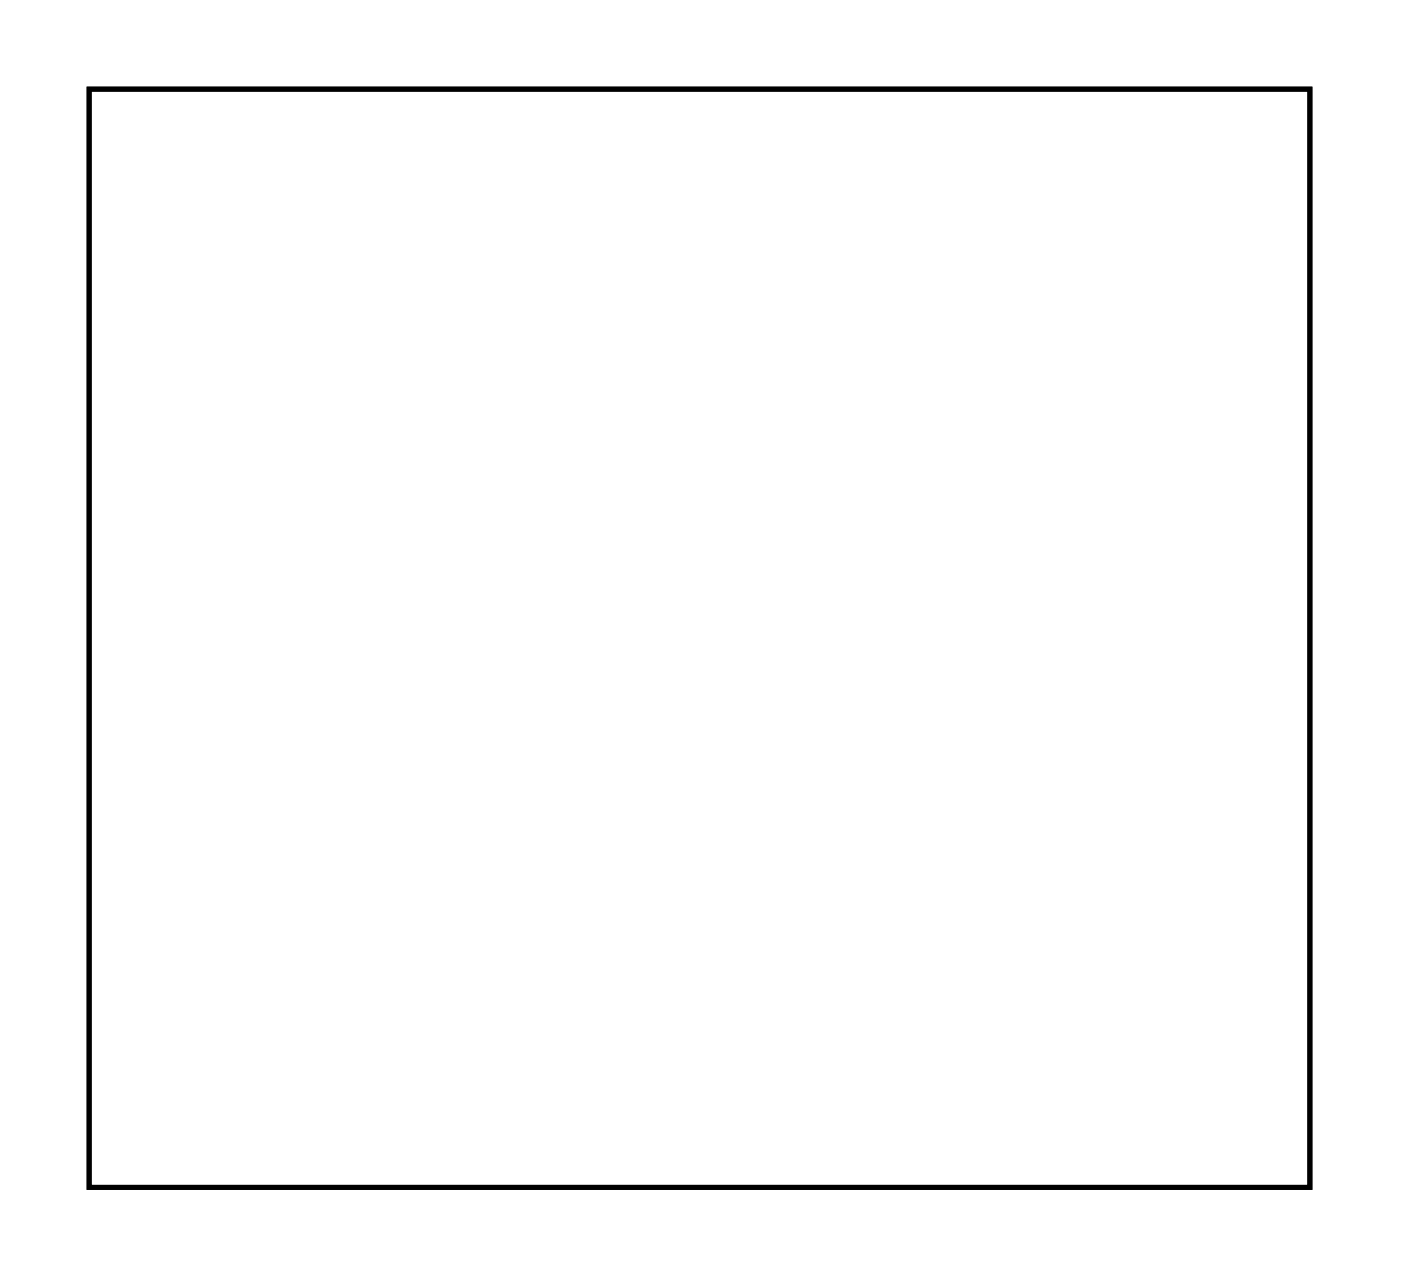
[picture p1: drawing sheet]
<svg xmlns="http://www.w3.org/2000/svg" width="57mm" height="52mm" viewBox="0 0 57 52" stroke-linecap="round" stroke-linejoin="round" font-family="sans-serif">
<path d="M3.6 3.6h49.8v44.8h-49.8z" fill="none" stroke="#000" stroke-width=".2"/>
<path d="M3.6 3.6h49.8v44.8h-49.8zM3.6 3.6v44.8h49.8v-44.8z" fill="#000"/>
<path d="M27 13.1h1.4v1.4h-1.4z" fill="#fff"/>
<path d="M27 13.1h1.4v1.4h-1.4z" fill="none" stroke="#fff" stroke-width=".76" stroke-linecap="butt"/>
<circle cx="27.7" cy="13.8" r=".7" fill="#fff"/>
<circle cx="27.7" cy="13.8" r=".7" fill="none" stroke="#fff" stroke-width=".76" stroke-linecap="butt"/>
<circle cx="35.3" cy="13.8" r=".7" fill="#fff"/>
<circle cx="35.3" cy="13.8" r=".7" fill="none" stroke="#fff" stroke-width=".76" stroke-linecap="butt"/>
<circle cx="27.7" cy="16.3" r=".7" fill="#fff"/>
<circle cx="27.7" cy="16.3" r=".7" fill="none" stroke="#fff" stroke-width=".76" stroke-linecap="butt"/>
<circle cx="35.3" cy="16.3" r=".7" fill="#fff"/>
<circle cx="35.3" cy="16.3" r=".7" fill="none" stroke="#fff" stroke-width=".76" stroke-linecap="butt"/>
<circle cx="27.7" cy="18.9" r=".7" fill="#fff"/>
<circle cx="27.7" cy="18.9" r=".7" fill="none" stroke="#fff" stroke-width=".76" stroke-linecap="butt"/>
<circle cx="35.3" cy="18.9" r=".7" fill="#fff"/>
<circle cx="35.3" cy="18.9" r=".7" fill="none" stroke="#fff" stroke-width=".76" stroke-linecap="butt"/>
<circle cx="27.7" cy="21.4" r=".7" fill="#fff"/>
<circle cx="27.7" cy="21.4" r=".7" fill="none" stroke="#fff" stroke-width=".76" stroke-linecap="butt"/>
<circle cx="35.3" cy="21.4" r=".7" fill="#fff"/>
<circle cx="35.3" cy="21.4" r=".7" fill="none" stroke="#fff" stroke-width=".76" stroke-linecap="butt"/>
<circle cx="17.5" cy="39.2" r=".7" fill="#fff"/>
<circle cx="17.5" cy="39.2" r=".7" fill="none" stroke="#fff" stroke-width=".76" stroke-linecap="butt"/>
<circle cx="17.5" cy="29" r=".7" fill="#fff"/>
<circle cx="17.5" cy="29" r=".7" fill="none" stroke="#fff" stroke-width=".76" stroke-linecap="butt"/>
<circle cx="35.3" cy="8.7" r=".7" fill="#fff"/>
<circle cx="35.3" cy="8.7" r=".7" fill="none" stroke="#fff" stroke-width=".76" stroke-linecap="butt"/>
<circle cx="25.2" cy="8.7" r=".7" fill="#fff"/>
<circle cx="25.2" cy="8.7" r=".7" fill="none" stroke="#fff" stroke-width=".76" stroke-linecap="butt"/>
<circle cx="42.9" cy="16.3" r=".7" fill="#fff"/>
<circle cx="42.9" cy="16.3" r=".7" fill="none" stroke="#fff" stroke-width=".76" stroke-linecap="butt"/>
<circle cx="42.9" cy="26.5" r=".7" fill="#fff"/>
<circle cx="42.9" cy="26.5" r=".7" fill="none" stroke="#fff" stroke-width=".76" stroke-linecap="butt"/>
<circle cx="37.9" cy="29" r=".7" fill="#fff"/>
<circle cx="37.9" cy="29" r=".7" fill="none" stroke="#fff" stroke-width=".76" stroke-linecap="butt"/>
<circle cx="30.7" cy="36.2" r=".7" fill="#fff"/>
<circle cx="30.7" cy="36.2" r=".7" fill="none" stroke="#fff" stroke-width=".76" stroke-linecap="butt"/>
<circle cx="35.3" cy="6.2" r=".7" fill="#fff"/>
<circle cx="35.3" cy="6.2" r=".7" fill="none" stroke="#fff" stroke-width=".76" stroke-linecap="butt"/>
<circle cx="25.2" cy="6.2" r=".7" fill="#fff"/>
<circle cx="25.2" cy="6.2" r=".7" fill="none" stroke="#fff" stroke-width=".76" stroke-linecap="butt"/>
<circle cx="37.9" cy="26.5" r=".7" fill="#fff"/>
<circle cx="37.9" cy="26.5" r=".7" fill="none" stroke="#fff" stroke-width=".76" stroke-linecap="butt"/>
<circle cx="27.7" cy="26.5" r=".7" fill="#fff"/>
<circle cx="27.7" cy="26.5" r=".7" fill="none" stroke="#fff" stroke-width=".76" stroke-linecap="butt"/>
<circle cx="25.2" cy="26.5" r=".7" fill="#fff"/>
<circle cx="25.2" cy="26.5" r=".7" fill="none" stroke="#fff" stroke-width=".76" stroke-linecap="butt"/>
<circle cx="25.2" cy="36.6" r=".7" fill="#fff"/>
<circle cx="25.2" cy="36.6" r=".7" fill="none" stroke="#fff" stroke-width=".76" stroke-linecap="butt"/>
<path d="M14 13.8l1-1 1 1-1 1z" fill="#fff"/>
<path d="M14 13.8l1-1 1 1-1 1z" fill="none" stroke="#fff" stroke-width=".76" stroke-linecap="butt"/>
<circle cx="15" cy="13.8" r=".7" fill="#fff"/>
<circle cx="15" cy="13.8" r=".7" fill="none" stroke="#fff" stroke-width=".76" stroke-linecap="butt"/>
<circle cx="16.8" cy="12" r=".7" fill="#fff"/>
<circle cx="16.8" cy="12" r=".7" fill="none" stroke="#fff" stroke-width=".76" stroke-linecap="butt"/>
<path d="M9.2 30.9h1.4v1.4h-1.4z" fill="#fff"/>
<path d="M9.2 30.9h1.4v1.4h-1.4z" fill="none" stroke="#fff" stroke-width=".76" stroke-linecap="butt"/>
<circle cx="9.9" cy="31.6" r=".7" fill="#fff"/>
<circle cx="9.9" cy="31.6" r=".7" fill="none" stroke="#fff" stroke-width=".76" stroke-linecap="butt"/>
<circle cx="12.5" cy="31.6" r=".7" fill="#fff"/>
<circle cx="12.5" cy="31.6" r=".7" fill="none" stroke="#fff" stroke-width=".76" stroke-linecap="butt"/>
<path d="M24.4 41h1.5v1.5h-1.5z" fill="#fff"/>
<path d="M24.4 41h1.5v1.5h-1.5z" fill="none" stroke="#fff" stroke-width=".76" stroke-linecap="butt"/>
<circle cx="25.2" cy="41.7" r=".76" fill="#fff"/>
<circle cx="25.2" cy="41.7" r=".76" fill="none" stroke="#fff" stroke-width=".76" stroke-linecap="butt"/>
<circle cx="21.7" cy="41.7" r=".76" fill="#fff"/>
<circle cx="21.7" cy="41.7" r=".76" fill="none" stroke="#fff" stroke-width=".76" stroke-linecap="butt"/>
<path d="M46.6 41h1.6v1.5h-1.6z" fill="#fff"/>
<path d="M46.6 41h1.6v1.5h-1.6z" fill="none" stroke="#fff" stroke-width=".76" stroke-linecap="butt"/>
<circle cx="47.4" cy="41.7" r=".76" fill="#fff"/>
<circle cx="47.4" cy="41.7" r=".76" fill="none" stroke="#fff" stroke-width=".76" stroke-linecap="butt"/>
<circle cx="43.9" cy="41.7" r=".76" fill="#fff"/>
<circle cx="43.9" cy="41.7" r=".76" fill="none" stroke="#fff" stroke-width=".76" stroke-linecap="butt"/>
<circle cx="40.4" cy="41.7" r=".76" fill="#fff"/>
<circle cx="40.4" cy="41.7" r=".76" fill="none" stroke="#fff" stroke-width=".76" stroke-linecap="butt"/>
<path d="M6.6 35.9h1.5v1.5h-1.5z" fill="#fff"/>
<path d="M6.6 35.9h1.5v1.5h-1.5z" fill="none" stroke="#fff" stroke-width=".76" stroke-linecap="butt"/>
<circle cx="7.4" cy="36.6" r=".76" fill="#fff"/>
<circle cx="7.4" cy="36.6" r=".76" fill="none" stroke="#fff" stroke-width=".76" stroke-linecap="butt"/>
<circle cx="7.4" cy="40.1" r=".76" fill="#fff"/>
<circle cx="7.4" cy="40.1" r=".76" fill="none" stroke="#fff" stroke-width=".76" stroke-linecap="butt"/>
</svg>
